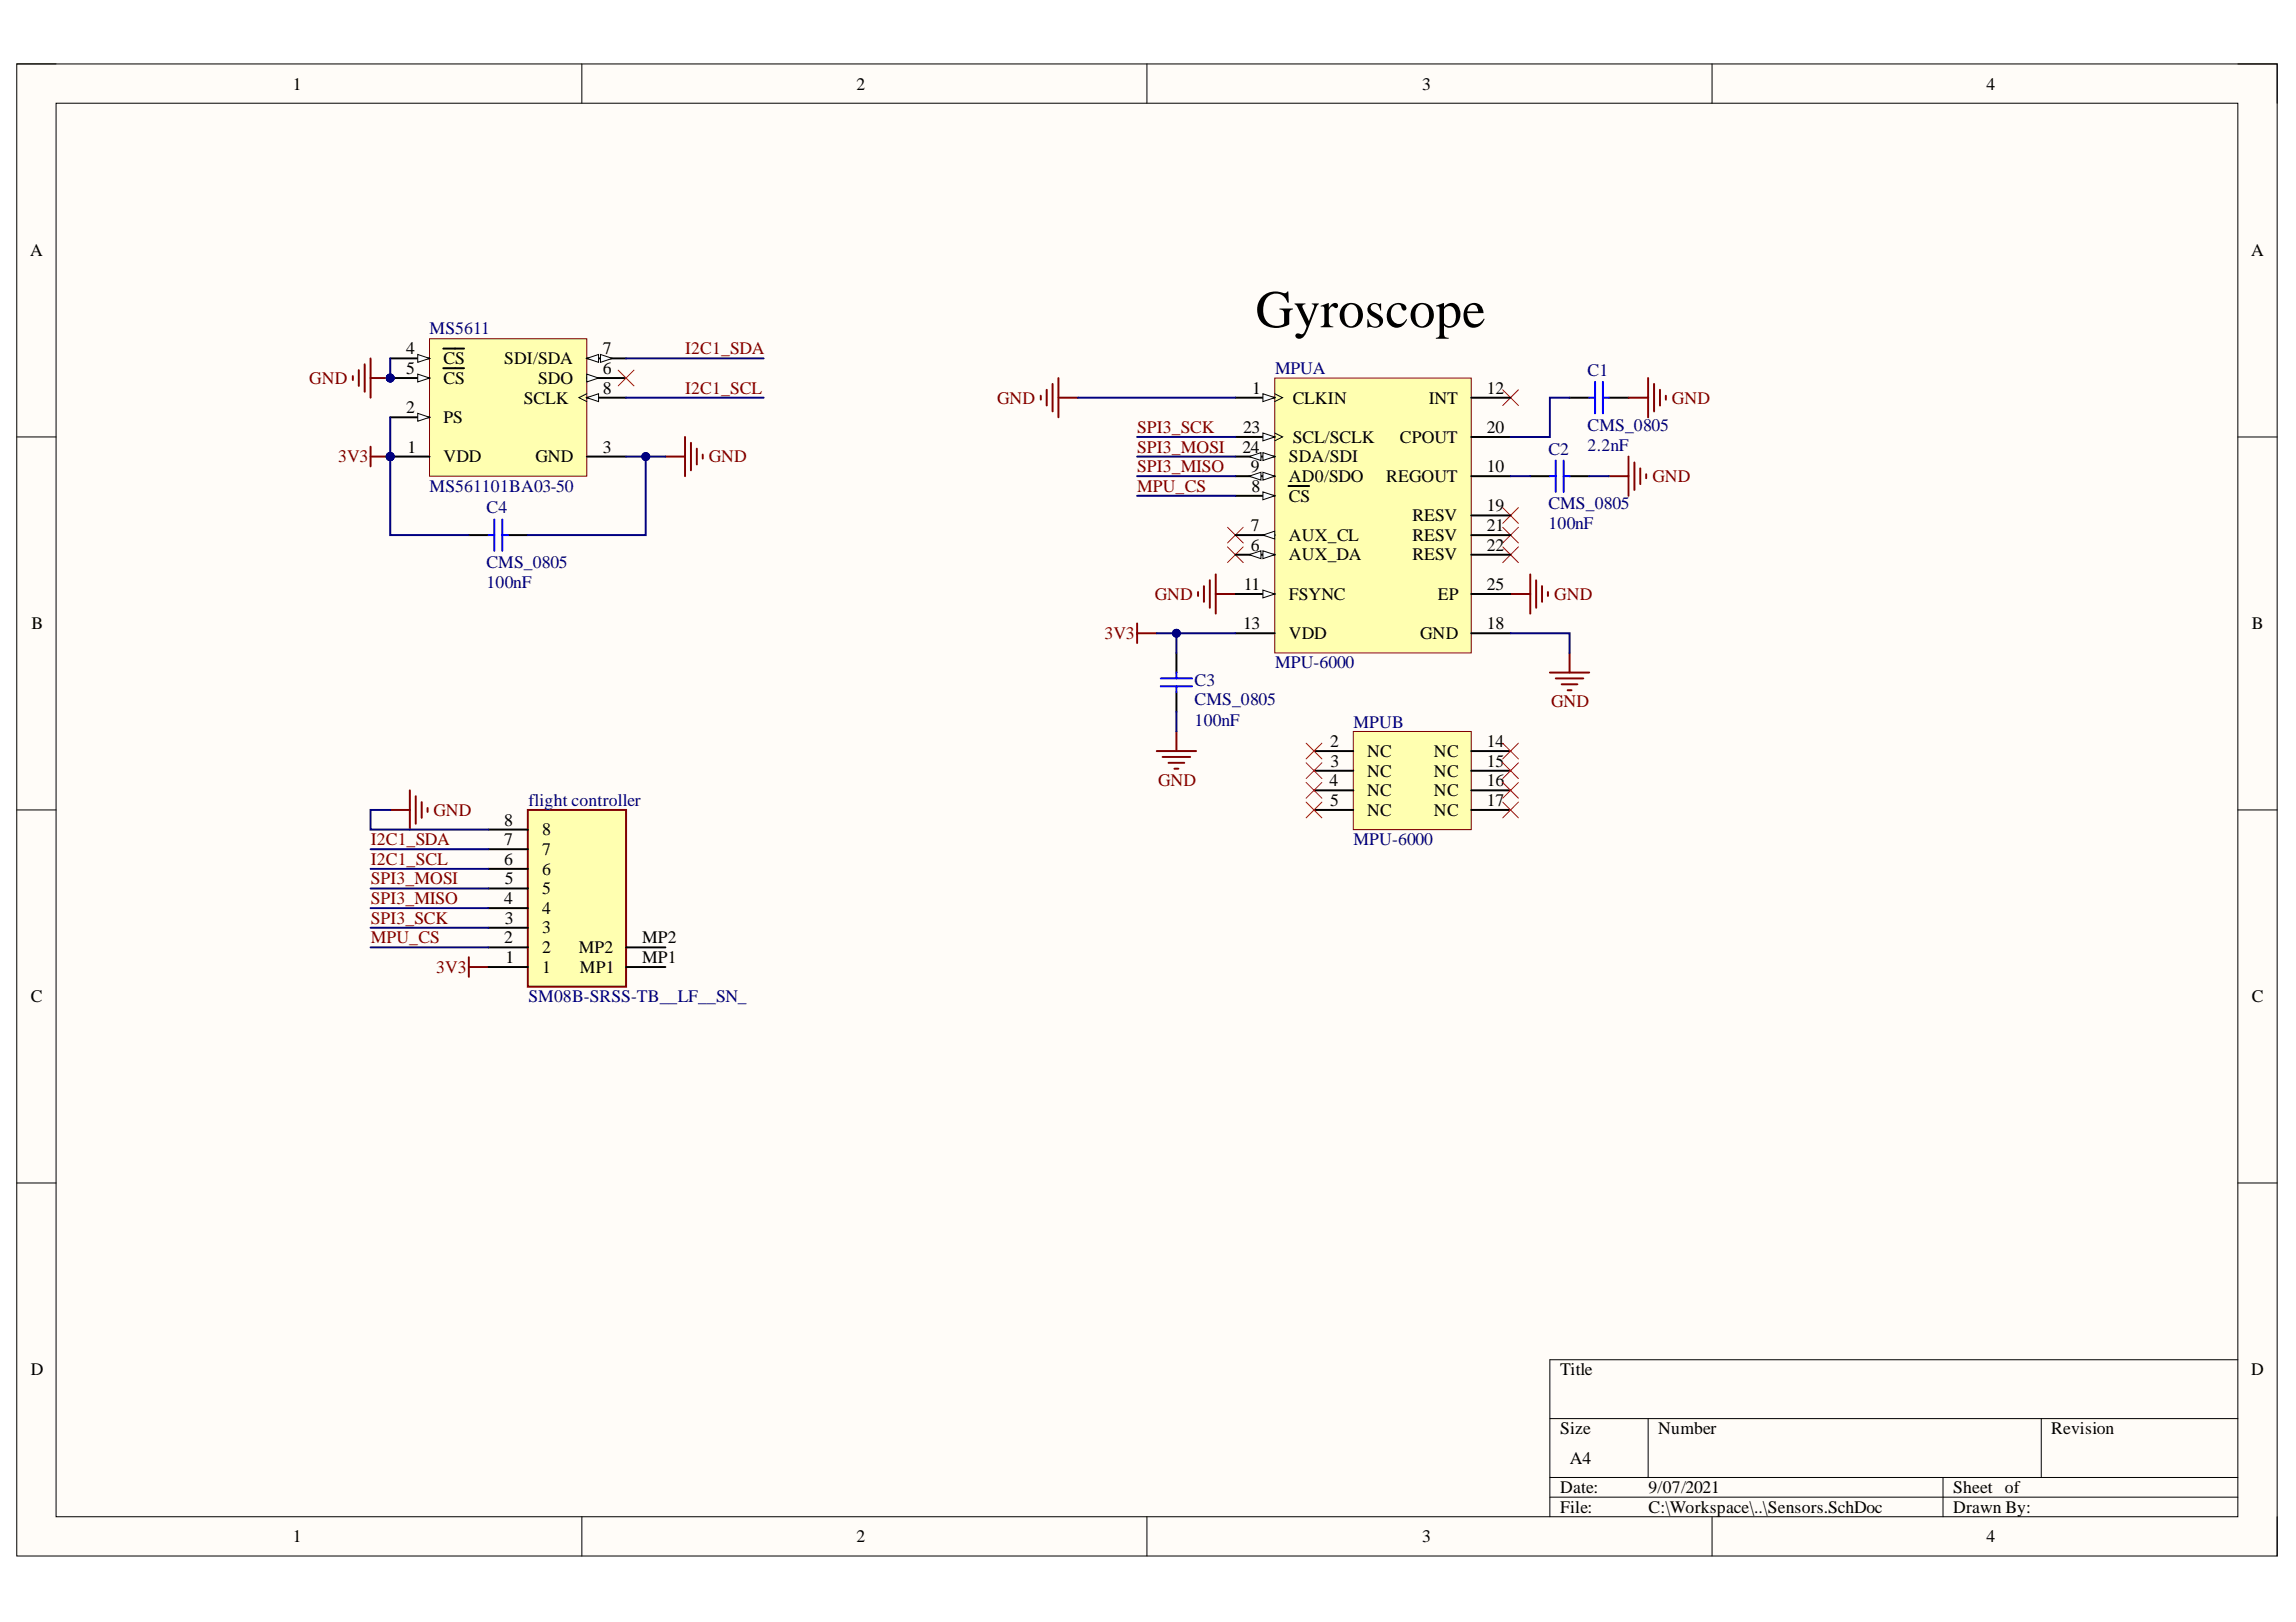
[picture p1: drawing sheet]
<svg xmlns="http://www.w3.org/2000/svg" width="297mm" height="210mm" viewBox="0 0 297 210" stroke-linecap="round" stroke-linejoin="round" font-family="sans-serif">
<defs><g id="words">
<text font-size="6.8" x="162.4" y="42.4">Gyroscope</text>
<g font-size="2.3">
<text x="37.9" y="11.6">1</text>
<text x="110.8" y="11.6">2</text>
<text x="184" y="11.6">3</text>
<text x="257" y="11.6">4</text>
<text x="3.9" y="33.1">A</text>
<text x="291.3" y="33.1">A</text>
<text x="52.5" y="45.8">4</text>
<text x="57.4" y="47.1">CS</text>
<text x="65.2" y="47.1">SDI/SDA</text>
<text x="78" y="45.8">7</text>
<text x="52.5" y="53.5">2</text>
<text x="52.5" y="48.4">5</text>
<text x="57.4" y="49.7">CS</text>
<text x="67.8" y="52.2">SCLK</text>
<text x="69.6" y="49.7">SDO</text>
<text x="78" y="48.4">6</text>
<text x="78" y="51">8</text>
<text x="162" y="51">1</text>
<text x="167.2" y="52.2">CLKIN</text>
<text x="184.8" y="52.2">INT</text>
<text x="192.4" y="51">12</text>
<text x="52.7" y="58.6">1</text>
<text x="57.4" y="59.8">VDD</text>
<text x="57.4" y="54.8">PS</text>
<text x="69.3" y="59.8">GND</text>
<text x="78" y="58.6">3</text>
<text x="160.7" y="58.6">24</text>
<text x="160.8" y="56">23</text>
<text x="166.7" y="59.8">SDA/SDI</text>
<text x="167.2" y="57.3">SCL/SCLK</text>
<text x="181.1" y="57.3">CPOUT</text>
<text x="192.4" y="56">20</text>
<text x="161.8" y="61.1">9</text>
<text x="161.9" y="63.7">8</text>
<text x="166.7" y="64.9">CS</text>
<text x="166.7" y="62.4">AD0/SDO</text>
<text x="179.3" y="62.4">REGOUT</text>
<text x="192.4" y="61.1">10</text>
<text x="161.8" y="71.3">6</text>
<text x="161.8" y="68.7">7</text>
<text x="166.7" y="70">AUX_CL</text>
<text x="182.7" y="67.5">RESV</text>
<text x="182.7" y="70">RESV</text>
<text x="192.4" y="66.2">19</text>
<text x="192.4" y="68.7">21</text>
<text x="192.4" y="71.3">22</text>
<text x="160.9" y="76.3">11</text>
<text x="166.7" y="77.6">FSYNC</text>
<text x="166.7" y="72.5">AUX_DA</text>
<text x="182.7" y="72.5">RESV</text>
<text x="186" y="77.6">EP</text>
<text x="192.4" y="76.3">25</text>
<text x="4.1" y="81.4">B</text>
<text x="160.8" y="81.4">13</text>
<text x="166.7" y="82.7">VDD</text>
<text x="183.7" y="82.7">GND</text>
<text x="192.4" y="81.4">18</text>
<text x="291.3" y="81.4">B</text>
<text x="172" y="101.8">4</text>
<text x="172.1" y="96.7">2</text>
<text x="172.2" y="99.2">3</text>
<text x="176.9" y="98">NC</text>
<text x="176.9" y="100.5">NC</text>
<text x="185.5" y="98">NC</text>
<text x="185.5" y="100.5">NC</text>
<text x="192.4" y="96.7">14</text>
<text x="192.4" y="99.2">15</text>
<text x="192.4" y="101.8">16</text>
<text x="65.2" y="106.8">8</text>
<text x="172.1" y="104.3">5</text>
<text x="176.9" y="103">NC</text>
<text x="176.9" y="105.6">NC</text>
<text x="185.5" y="103">NC</text>
<text x="185.5" y="105.6">NC</text>
<text x="192.4" y="104.3">17</text>
<text x="65.2" y="111.9">6</text>
<text x="65.2" y="109.4">7</text>
<text x="70.1" y="113.2">6</text>
<text x="70.1" y="110.6">7</text>
<text x="70.1" y="108.1">8</text>
<text x="65.2" y="117">4</text>
<text x="65.3" y="119.5">3</text>
<text x="65.3" y="114.5">5</text>
<text x="70.1" y="118.3">4</text>
<text x="70.1" y="115.7">5</text>
<text x="65.2" y="122.1">2</text>
<text x="65.4" y="124.6">1</text>
<text x="70.1" y="125.9">1</text>
<text x="70.1" y="123.3">2</text>
<text x="70.1" y="120.8">3</text>
<text x="74.9" y="123.3">MP2</text>
<text x="75" y="125.9">MP1</text>
<text x="83.1" y="124.6">MP1</text>
<text x="83.1" y="122.1">MP2</text>
<text x="4" y="129.7">C</text>
<text x="291.3" y="129.7">C</text>
<text x="4" y="177.9">D</text>
<text x="201.8" y="177.9">Title</text>
<text x="291.3" y="177.9">D</text>
<text x="201.8" y="185.6">Size</text>
<text x="214.5" y="185.6">Number</text>
<text x="265.4" y="185.6">Revision</text>
<text x="203.1" y="189.4">A4</text>
<text x="201.8" y="193.2">Date:</text>
<text x="201.8" y="195.8">File:</text>
<text x="213.3" y="193.2">9/07/2021</text>
<text x="213.3" y="195.8">C:\Workspace\..\Sensors.SchDoc</text>
<text x="252.7" y="193.2">Sheet of</text>
<text x="252.7" y="195.8">Drawn By:</text>
<text x="37.9" y="199.6">1</text>
<text x="110.8" y="199.6">2</text>
<text x="184" y="199.6">3</text>
<text x="257" y="199.6">4</text>
</g>
<g font-size="2.3" fill="#000080">
<text x="55.6" y="43.3">MS5611</text>
<text x="165" y="48.4">MPUA</text>
<text x="205.4" y="48.6">C1</text>
<text x="200.3" y="58.8">C2</text>
<text x="205.4" y="55.8">CMS_0805</text>
<text x="205.4" y="58.3">2.2nF</text>
<text x="55.6" y="63.7">MS561101BA03-50</text>
<text x="200.3" y="65.9">CMS_0805</text>
<text x="62.9" y="66.4">C4</text>
<text x="200.3" y="68.5">100nF</text>
<text x="62.9" y="73.5">CMS_0805</text>
<text x="62.9" y="76.1">100nF</text>
<text x="154.6" y="88.8">C3</text>
<text x="165" y="86.5">MPU-6000</text>
<text x="154.6" y="91.3">CMS_0805</text>
<text x="154.6" y="93.9">100nF</text>
<text x="175.1" y="94.2">MPUB</text>
<text x="68.4" y="104.3">flight controller</text>
<text x="175.1" y="109.4">MPU-6000</text>
<text x="68.4" y="129.7">SM08B-SRSS-TB__LF__SN_</text>
</g>
<g font-size="2.3" fill="#800000">
<text x="88.7" y="45.8">I2C1_SDA</text>
<text x="40" y="49.7">GND</text>
<text x="88.7" y="51">I2C1_SCL</text>
<text x="129" y="52.2">GND</text>
<text x="216.3" y="52.2">GND</text>
<text x="43.7" y="59.8">3V3</text>
<text x="91.7" y="59.8">GND</text>
<text x="147.1" y="58.6">SPI3_MOSI</text>
<text x="147.1" y="56">SPI3_SCK</text>
<text x="147.1" y="61.1">SPI3_MISO</text>
<text x="147.1" y="63.7">MPU_CS</text>
<text x="213.8" y="62.4">GND</text>
<text x="149.4" y="77.6">GND</text>
<text x="201.1" y="77.6">GND</text>
<text x="142.9" y="82.7">3V3</text>
<text x="200.7" y="91.5">GND</text>
<text x="149.8" y="101.8">GND</text>
<text x="56.1" y="105.6">GND</text>
<text x="48" y="109.4">I2C1_SDA</text>
<text x="48" y="111.9">I2C1_SCL</text>
<text x="48" y="114.5">SPI3_MOSI</text>
<text x="48" y="117">SPI3_MISO</text>
<text x="48" y="119.5">SPI3_SCK</text>
<text x="48" y="122.1">MPU_CS</text>
<text x="56.4" y="125.9">3V3</text>
</g>
</g></defs>
<path d="M2.2 8.3h292.4v193.1h-292.4z" fill-rule="evenodd" fill="#fffcf8"/>
<path d="M2.2 8.3h292.4v193.1h-292.4z" fill="none" stroke="#000" stroke-width=".13"/>
<path d="M7.3 13.4h282.2v182.9h-282.2z" fill-rule="evenodd" fill="#fffcf8"/>
<g fill="none" stroke="#000" stroke-width=".13">
<path d="M2.2 8.3h5.1M7.3 13.4h282.2v182.9h-282.2zM75.3 8.3v5.1M148.4 8.3v5.1M221.5 8.3v5.1M289.5 8.3h5.1v5.1M2.2 56.5h5.1M289.5 56.6h5.1M2.2 104.8h5.1M289.5 104.8h5.1M2.2 153.1h5.1M289.5 153.1h5.1"/>
<path d="M289.5 176h-89v20.3M75.3 196.3v5.1M148.4 196.3v5.1M200.5 183.6h89M200.5 191.2h89M200.5 193.7h89M213.2 183.6v7.6M221.5 196.3v5.1M251.4 191.2v5.1M264.1 183.6v7.6M294.6 196.3v5.1"/>
</g>
<g fill="none" stroke="#800000" stroke-width=".25">
<path d="M134.6 51.2v.5M135.4 50.4v2.1M136.2 49.7v3.5M136.9 48.9v5.1M136.9 51.5h2.6M210.7 59.1v5.1M210.7 51.5h2.5M211.4 59.8v3.6M213.2 48.9v5.1M214 49.7v3.5M214.8 50.4v2.1M215.5 51.2v.5"/>
<path d="M155 76.6v.5M155.8 75.9v2M156.5 75.1v3.5M157.3 74.3v5.1M157.3 76.9h2.5M195.4 76.9h2.6M198 74.3v5.1M198.7 75.1v3.6M199.5 75.9v2M200.3 76.6v.5M208.1 61.6h2.6M212.2 60.6v2"/>
<path d="M213 61.4v.5M147.1 80.7v2.5M147.1 82h2.6M149.7 97.2h5M150.4 98h3.6M151.2 98.7h2M151.9 99.5h.6M152.2 94.7v2.5M200.5 87h5.1M201.3 87.8h3.5M202 88.6h2.1M202.8 89.3h.5"/>
<path d="M203.1 84.5v2.5"/>
</g>
<path d="M203.1 51.5h2.5M208.1 51.5h2.6M198 61.6h2.5M203.1 61.6h2.5M152.2 84.5v2.5M152.2 89.6v2.5" fill="none" stroke="#000" stroke-width=".25"/>
<path d="M201.3 59.6v4.1M202.3 59.6v4.1M205.6 51.5h.8M206.4 49.4v4.1M207.4 49.4v4.1M207.4 51.5h.7M200.5 61.6h.8M202.3 61.6h.8M150.2 87.8h4M150.2 88.8h4M152.2 87v.8M152.2 88.8v.8" fill="none" stroke="#00f" stroke-width=".25"/>
<path d="M194.4 50.4l2 2.1M196.4 50.4l-2 2.1M158.8 68.2l2 2.1M158.8 70.8l2 2M160.8 68.2l-2 2.1M160.8 70.8l-2 2M194.4 65.7l2 2M194.4 68.2l2 2.1M194.4 70.8l2 2M196.4 65.7l-2 2M196.4 68.2l-2 2.1M196.4 70.8l-2 2" fill="none" stroke="#f00" stroke-width=".13"/>
<path d="M164.9 48.9h25.4v35.6h-25.4z" fill-rule="evenodd" fill="#ffffb0"/>
<path d="M164.9 48.9h25.4v35.6h-25.4z" fill="none" stroke="#800000" stroke-width=".13"/>
<path d="M159.8 51.5h5.1" fill="none" stroke="#000" stroke-width=".25"/>
<path d="M163.4 51l1.5 .5-1.5 .5z" fill="#f8fcff"/>
<path d="M163.4 51l1.5 .5-1.5 .5zM164.9 51l1 .5-1 .5" fill="none" stroke="#000" stroke-width=".13"/>
<path d="M159.8 76.9h5.1M190.3 61.6h5.1" fill="none" stroke="#000" stroke-width=".25"/>
<path d="M163.4 76.4l1.5 .5-1.5 .5z" fill="#f8fcff"/>
<path d="M163.4 76.4l1.5 .5-1.5 .5z" fill="none" stroke="#000" stroke-width=".13"/>
<path d="M159.8 56.5h5.1M190.3 51.5h5.1M190.3 56.6h5.1M190.3 66.7h5.1M190.3 69.3h5.1M190.3 71.8h5.1M159.8 82h5.1M190.3 82h5.1" fill="none" stroke="#000" stroke-width=".25"/>
<path d="M163.4 56l1.5 .5-1.5 .6z" fill="#f8fcff"/>
<path d="M163.4 56l1.5 .5-1.5 .6zM164.9 56l1 .5-1 .6" fill="none" stroke="#000" stroke-width=".13"/>
<path d="M159.8 59.1h5.1" fill="none" stroke="#000" stroke-width=".25"/>
<path d="M163.4 58.6l1.5 .5-1.5 .5z" fill="#f8fcff"/>
<path d="M163.4 58.6l1.5 .5-1.5 .5z" fill="none" stroke="#000" stroke-width=".13"/>
<path d="M161.6 59.1l1.5-.5v1z" fill="#f8fcff"/>
<path d="M161.6 59.1l1.5-.5v1z" fill="none" stroke="#000" stroke-width=".13"/>
<path d="M159.8 71.8h5.1" fill="none" stroke="#000" stroke-width=".25"/>
<path d="M163.4 71.3l1.5 .5-1.5 .5z" fill="#f8fcff"/>
<path d="M163.4 71.3l1.5 .5-1.5 .5z" fill="none" stroke="#000" stroke-width=".13"/>
<path d="M161.6 71.8l1.5-.5v1z" fill="#f8fcff"/>
<path d="M161.6 71.8l1.5-.5v1z" fill="none" stroke="#000" stroke-width=".13"/>
<path d="M159.8 69.2h5.1" fill="none" stroke="#000" stroke-width=".25"/>
<path d="M163.4 69.2l1.5-.5v1.1z" fill="#f8fcff"/>
<path d="M163.4 69.2l1.5-.5v1.1z" fill="none" stroke="#000" stroke-width=".13"/>
<path d="M159.8 64.2h5.1" fill="none" stroke="#000" stroke-width=".25"/>
<path d="M163.4 63.7l1.5 .5-1.5 .5z" fill="#f8fcff"/>
<path d="M163.4 63.7l1.5 .5-1.5 .5z" fill="none" stroke="#000" stroke-width=".13"/>
<path d="M159.8 61.6h5.1M166.7 62.9h2.7" fill="none" stroke="#000" stroke-width=".25"/>
<path d="M163.4 61.1l1.5 .5-1.5 .5z" fill="#f8fcff"/>
<path d="M163.4 61.1l1.5 .5-1.5 .5z" fill="none" stroke="#000" stroke-width=".13"/>
<path d="M161.6 61.6l1.5-.5v1z" fill="#f8fcff"/>
<path d="M161.6 61.6l1.5-.5v1z" fill="none" stroke="#000" stroke-width=".13"/>
<path d="M190.3 76.9h5.1" fill="none" stroke="#000" stroke-width=".25"/>
<path d="M175.1 94.7h15.2v12.7h-15.2z" fill-rule="evenodd" fill="#ffffb0"/>
<path d="M175.1 94.7h15.2v12.7h-15.2z" fill="none" stroke="#800000" stroke-width=".13"/>
<path d="M170 97.2h5.1M170 99.7h5.1M190.3 97.2h5.1M190.3 99.7h5.1M170 102.3h5.1M170 104.8h5.1M190.3 102.3h5.1M190.3 104.8h5.1" fill="none" stroke="#000" stroke-width=".25"/>
<circle cx="50.5" cy="59.1" r=".51" fill="#000080"/>
<circle cx="50.5" cy="59.1" r=".51" fill="none" stroke="#000080" stroke-width=".13"/>
<circle cx="50.5" cy="48.9" r=".51" fill="#000080"/>
<circle cx="50.5" cy="48.9" r=".51" fill="none" stroke="#000080" stroke-width=".13"/>
<path d="M55.6 43.8h20.3v17.8h-20.3z" fill-rule="evenodd" fill="#ffffb0"/>
<path d="M55.6 43.8h20.3v17.8h-20.3z" fill="none" stroke="#800000" stroke-width=".13"/>
<path d="M50.5 59.1h5.1" fill="none" stroke="#000" stroke-width=".25"/>
<circle cx="50.5" cy="59.1" r=".51" fill="#000080"/>
<circle cx="50.5" cy="59.1" r=".51" fill="none" stroke="#000080" stroke-width=".13"/>
<path d="M50.5 54h5.1" fill="none" stroke="#000" stroke-width=".25"/>
<path d="M54 53.5l1.6 .5-1.6 .5z" fill="#f8fcff"/>
<path d="M54 53.5l1.6 .5-1.6 .5z" fill="none" stroke="#000" stroke-width=".13"/>
<path d="M50.5 46.4h5.1M75.9 59.1h5.1" fill="none" stroke="#000" stroke-width=".25"/>
<path d="M54 45.9l1.6 .5-1.6 .5z" fill="#f8fcff"/>
<path d="M54 45.9l1.6 .5-1.6 .5z" fill="none" stroke="#000" stroke-width=".13"/>
<path d="M50.5 48.9h5.1M57.4 45.1h2.6" fill="none" stroke="#000" stroke-width=".25"/>
<path d="M54 48.4l1.6 .5-1.6 .5z" fill="#f8fcff"/>
<path d="M54 48.4l1.6 .5-1.6 .5z" fill="none" stroke="#000" stroke-width=".13"/>
<path d="M57.4 47.6h2.6" fill="none" stroke="#000" stroke-width=".25"/>
<circle cx="50.5" cy="48.9" r=".51" fill="#000080"/>
<circle cx="50.5" cy="48.9" r=".51" fill="none" stroke="#000080" stroke-width=".13"/>
<path d="M75.9 48.9h5.1" fill="none" stroke="#000" stroke-width=".25"/>
<path d="M75.9 48.4l1.5 .5-1.5 .5z" fill="#f8fcff"/>
<path d="M75.9 48.4l1.5 .5-1.5 .5z" fill="none" stroke="#000" stroke-width=".13"/>
<path d="M75.9 46.4h5.1" fill="none" stroke="#000" stroke-width=".25"/>
<path d="M75.9 46.4l1.5-.5v1z" fill="#f8fcff"/>
<path d="M75.9 46.4l1.5-.5v1z" fill="none" stroke="#000" stroke-width=".13"/>
<path d="M77.7 45.9l1.5 .5-1.5 .5z" fill="#f8fcff"/>
<path d="M77.7 45.9l1.5 .5-1.5 .5z" fill="none" stroke="#000" stroke-width=".13"/>
<path d="M75.9 51.5h5.1" fill="none" stroke="#000" stroke-width=".25"/>
<path d="M75.9 51.5l1.5-.5v1z" fill="#f8fcff"/>
<path d="M75.9 51.5l1.5-.5v1zM75.9 51l-1 .5 1 .5" fill="none" stroke="#000" stroke-width=".13"/>
<path d="M45.6 48.7v.5M46.4 47.9v2M47.2 47.1v3.6M47.9 46.4v5.1M47.9 48.9h2.6M86.1 59.1h2.5M88.6 56.5v5.1M89.4 57.3v3.6M90.2 58.1v2M90.9 58.8v.5" fill="none" stroke="#800000" stroke-width=".25"/>
<circle cx="50.5" cy="48.9" r=".51" fill="#000080"/>
<circle cx="50.5" cy="48.9" r=".51" fill="none" stroke="#000080" stroke-width=".13"/>
<path d="M60.7 69.2h2.5M65.7 69.2h2.6" fill="none" stroke="#000" stroke-width=".25"/>
<path d="M63.2 69.2h.8M64 67.2v4.1M65 67.2v4.1M65 69.2h.7" fill="none" stroke="#00f" stroke-width=".25"/>
<path d="M80 47.9l2 2M82 47.9l-2 2" fill="none" stroke="#f00" stroke-width=".13"/>
<path d="M47.9 57.8v2.6M47.9 59.1h2.6" fill="none" stroke="#800000" stroke-width=".25"/>
<circle cx="50.5" cy="59.1" r=".51" fill="#000080"/>
<circle cx="50.5" cy="59.1" r=".51" fill="none" stroke="#000080" stroke-width=".13"/>
<g fill="none" stroke="#f00" stroke-width=".13">
<path d="M169 96.2l2 2M169 98.7l2 2.1M171 96.2l-2 2M171 98.7l-2 2.1M194.4 98.7l2 2.1M194.4 96.2l2 2M196.4 98.7l-2 2.1M196.4 96.2l-2 2M169 101.3l2 2M169 103.8l2 2M171 101.3l-2 2M171 103.8l-2 2"/>
<path d="M194.4 103.8l2 2M194.4 101.3l2 2M196.4 103.8l-2 2M196.4 101.3l-2 2"/>
</g>
<path d="M147.1 59.1h12.7M147.1 56.5h12.7M203.1 51.5h-2.6v5.1h-5.1M147.1 64.2h12.7M147.1 61.6h12.7M195.4 61.6h2.6M205.6 61.6h2.5M152.2 82v2.5M152.2 92.1v2.6M195.4 82h7.7v2.5" fill="none" stroke="#000080" stroke-width=".25"/>
<circle cx="152.2" cy="82" r=".51" fill="#000080"/>
<circle cx="152.2" cy="82" r=".51" fill="none" stroke="#000080" stroke-width=".13"/>
<path d="M139.5 51.5h20.3M149.7 82h10.1" fill="none" stroke="#000080" stroke-width=".25"/>
<circle cx="152.2" cy="82" r=".51" fill="#000080"/>
<circle cx="152.2" cy="82" r=".51" fill="none" stroke="#000080" stroke-width=".13"/>
<path d="M50.5 59.1v10.1h10.2" fill="none" stroke="#000080" stroke-width=".25"/>
<circle cx="50.5" cy="59.1" r=".51" fill="#000080"/>
<circle cx="50.5" cy="59.1" r=".51" fill="none" stroke="#000080" stroke-width=".13"/>
<path d="M83.5 59.1v10.1h-15.2" fill="none" stroke="#000080" stroke-width=".25"/>
<circle cx="83.5" cy="59.1" r=".51" fill="#000080"/>
<circle cx="83.5" cy="59.1" r=".51" fill="none" stroke="#000080" stroke-width=".13"/>
<path d="M81 59.1h5.1" fill="none" stroke="#000080" stroke-width=".25"/>
<circle cx="83.5" cy="59.1" r=".51" fill="#000080"/>
<circle cx="83.5" cy="59.1" r=".51" fill="none" stroke="#000080" stroke-width=".13"/>
<path d="M50.5 54v5.1M81 51.5h17.8M81 46.4h17.8" fill="none" stroke="#000080" stroke-width=".25"/>
<circle cx="50.5" cy="59.1" r=".51" fill="#000080"/>
<circle cx="50.5" cy="59.1" r=".51" fill="none" stroke="#000080" stroke-width=".13"/>
<path d="M50.5 46.4v2.5" fill="none" stroke="#000080" stroke-width=".25"/>
<circle cx="50.5" cy="48.9" r=".51" fill="#000080"/>
<circle cx="50.5" cy="48.9" r=".51" fill="none" stroke="#000080" stroke-width=".13"/>
<path d="M50.5 104.8h2.5M53 102.3v5.1M53.8 103v3.6M54.6 103.8v2M55.3 104.6v.5M60.7 123.9v2.5M60.7 125.1h2.5" fill="none" stroke="#800000" stroke-width=".25"/>
<path d="M68.3 104.8h12.7v22.9h-12.7z" fill-rule="evenodd" fill="#ffffb0"/>
<path d="M68.3 104.8h12.7v22.9h-12.7z" fill="none" stroke="#800000" stroke-width=".25"/>
<path d="M63.2 117.5h5.1M63.2 115h5.1M63.2 112.4h5.1M63.2 109.9h5.1M63.2 107.4h5.1M63.2 125.1h5.1M63.2 122.6h5.1M63.2 120.1h5.1M81 125.1h5.1M81 122.6h5.1" fill="none" stroke="#000" stroke-width=".25"/>
<path d="M47.9 109.9h15.3M47.9 112.4h15.3M47.9 115h15.3M47.9 117.5h15.3M50.5 104.8h-2.6v2.6h15.3M47.9 120.1h15.3M47.9 122.6h15.3" fill="none" stroke="#000080" stroke-width=".25"/>
<use href="#words"/>
</svg>
